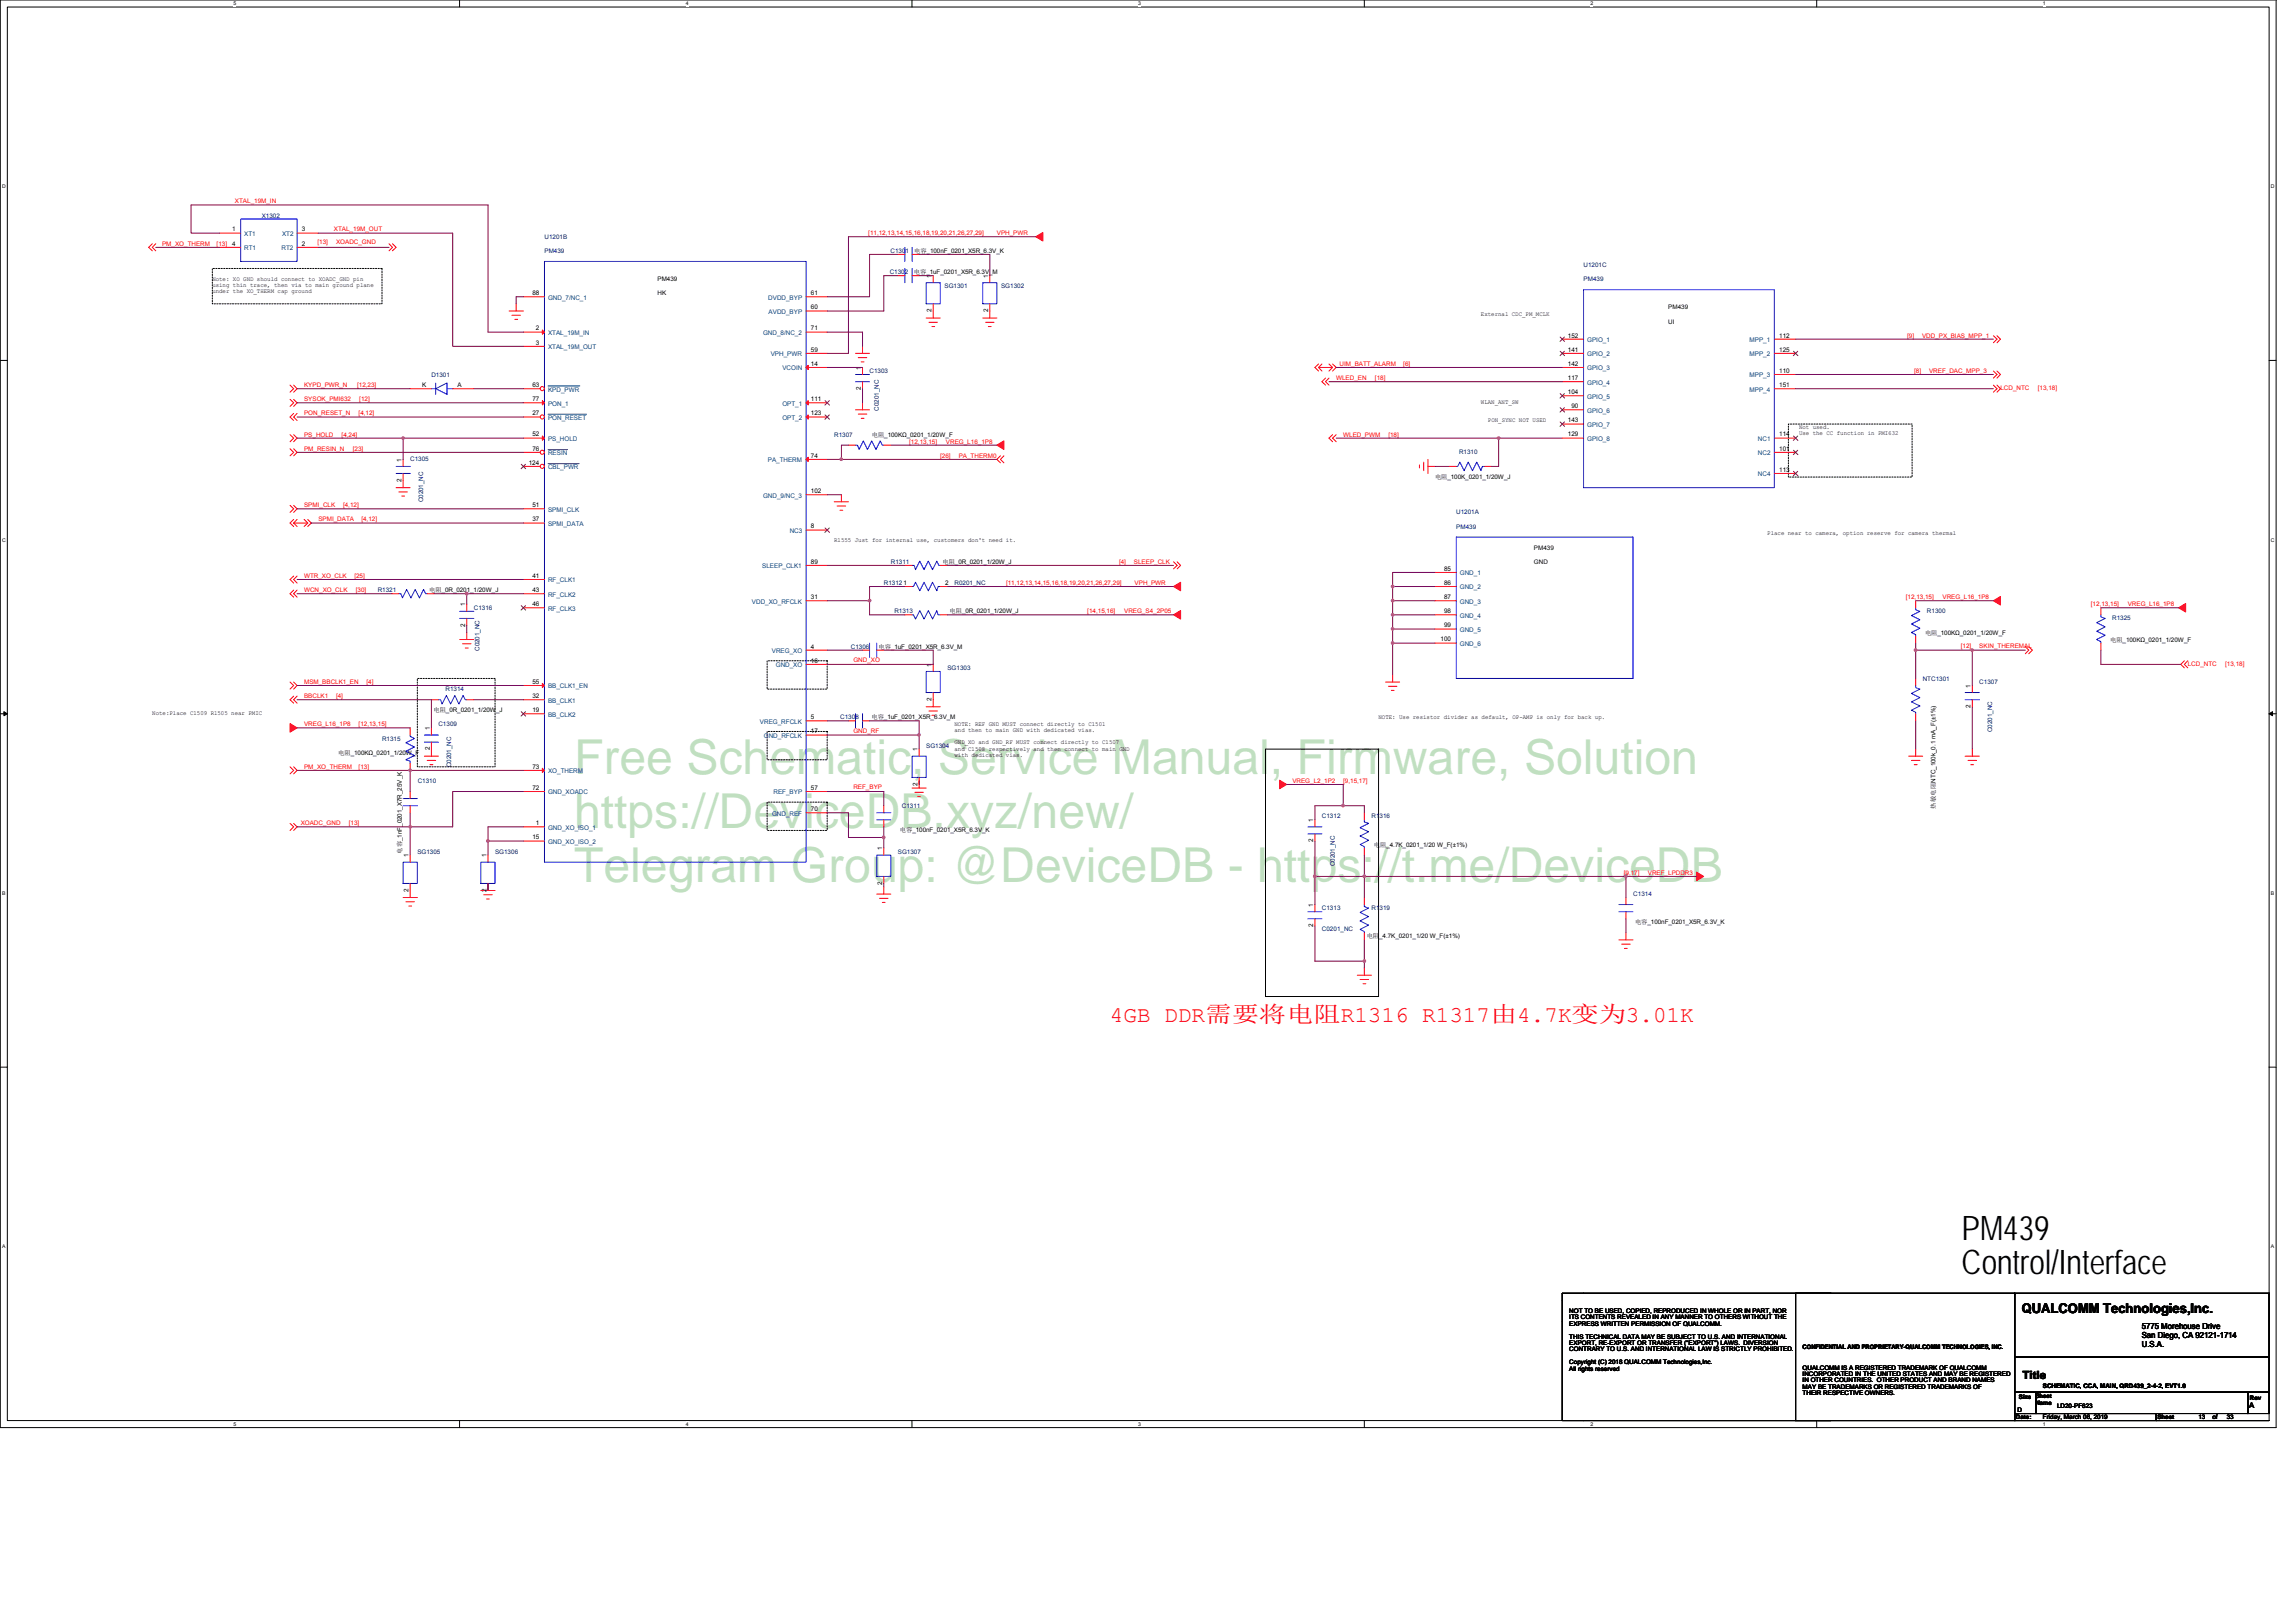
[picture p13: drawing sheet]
<svg xmlns="http://www.w3.org/2000/svg" width="297mm" height="210mm" viewBox="0 0 297 210" stroke-linecap="round" stroke-linejoin="round" font-family="sans-serif">
<defs><g id="words">
<g font-size="6.2" fill="#008000">
<text x="74.3" y="100.2">Free Schematic, Service Manual, Firmware, Solution</text>
<text x="74.3" y="107.2">https://DeviceDB.xyz/new/</text>
<text x="74.3" y="114.1">Telegram Group: @DeviceDB - https://t.me/DeviceDB</text>
</g>
<g font-size="4.4">
<text x="253.8" y="160.4">PM439</text>
<text x="253.8" y="164.9">Control/Interface</text>
</g>
<text font-size="2.9" fill="#f00" x="143.6" y="132.2">4GB DDR需需需电电R1316 R1317由4.7K变变3.01K</text>
<text font-size="1.7" x="261.6" y="169.9">QUALCOMM Technologies,Inc.</text>
<text font-size="1.5" x="261.6" y="178.4">Title</text>
<g font-size="1.1">
<text x="277.1" y="172">5775 Morehouse Drive</text>
<text x="277.1" y="173.1">San Diego, CA 92121-1714</text>
<text x="277.1" y="174.2">U.S.A.</text>
</g>
<text font-size="1" x="291" y="182.2">A</text>
<g font-size=".8">
<text x="30" y="30">1</text>
<text x="39.1" y="30">3</text>
<text x="30" y="31.8">4</text>
<text x="39.1" y="31.8">2</text>
<text x="118.2" y="35.5">电电_1uF_0201_X5R_6.3V_M</text>
<text x="118.3" y="32.7">电电_100nF_0201_X5R_6.3V_K</text>
<text x="120.5" y="35.9" transform="rotate(-90 120.5 35.9)">1</text>
<text x="127.8" y="35.9" transform="rotate(-90 127.8 35.9)">1</text>
<text x="27.5" y="36.3">Note: XO GND should connect to XOADC_GND pin</text>
<text x="27.5" y="37.1">using thin trace, then via to main ground plane</text>
<text x="27.5" y="37.9">under the XO_THERM cap ground</text>
<text x="68.9" y="38.2">88</text>
<text x="85.1" y="38.2">HK</text>
<text x="85.1" y="36.4">PM439</text>
<text x="104.9" y="40">60</text>
<text x="104.9" y="38.2">61</text>
<text x="120.5" y="40.4" transform="rotate(-90 120.5 40.4)">2</text>
<text x="127.8" y="40.4" transform="rotate(-90 127.8 40.4)">2</text>
<text x="191.6" y="40.9">External CDC_PM_MCLK</text>
<text x="215.8" y="41.9">UI</text>
<text x="215.8" y="40">PM439</text>
<text x="69.3" y="44.6">3</text>
<text x="69.3" y="42.8">2</text>
<text x="104.9" y="47.3">14</text>
<text x="104.9" y="45.5">59</text>
<text x="104.9" y="42.8">71</text>
<text x="111.4" y="47.8" transform="rotate(-90 111.4 47.8)">1</text>
<text x="202.8" y="47.3">142</text>
<text x="202.8" y="45.5">141</text>
<text x="202.8" y="43.7">152</text>
<text x="230.2" y="45.5">125</text>
<text x="230.2" y="43.7">112</text>
<text x="54.6" y="50.1">K</text>
<text x="59.2" y="50.1">A</text>
<text x="68.9" y="53.7">27</text>
<text x="68.9" y="51.9">77</text>
<text x="68.9" y="50.1">63</text>
<text x="104.9" y="53.7">123</text>
<text x="104.9" y="51.9">111</text>
<text x="111.4" y="50.5" transform="rotate(-90 111.4 50.5)">2</text>
<text x="191.6" y="52.3">WLAN_ANT_SW</text>
<text x="202.8" y="51">104</text>
<text x="202.8" y="49.2">117</text>
<text x="203.3" y="52.8">90</text>
<text x="230.2" y="50.1">151</text>
<text x="230.2" y="48.2">110</text>
<text x="51.9" y="59.7" transform="rotate(-90 51.9 59.7)">1</text>
<text x="68.9" y="58.3">76</text>
<text x="68.9" y="56.5">52</text>
<text x="104.9" y="59.2">74</text>
<text x="112.8" y="56.5">电电_100KΩ_0201_1/20W_F</text>
<text x="192.5" y="54.6">PON_SYNC NOT USED</text>
<text x="202.8" y="56.5">129</text>
<text x="202.8" y="54.7">143</text>
<text x="230.2" y="58.3">101</text>
<text x="230.2" y="56.5">114</text>
<text x="232.7" y="55.5">Not used.</text>
<text x="232.7" y="56.3">Use the CC function in PMI632</text>
<text x="51.9" y="62.3" transform="rotate(-90 51.9 62.3)">2</text>
<text x="68.4" y="60.1">124</text>
<text x="68.9" y="65.6">51</text>
<text x="104.9" y="63.8">102</text>
<text x="185.6" y="62">电电_100K_0201_1/20W_J</text>
<text x="230.2" y="61">113</text>
<text x="68.9" y="67.5">37</text>
<text x="104.9" y="68.4">8</text>
<text x="107.9" y="70.1">R1555 Just for internal use, customers don't need it.</text>
<text x="198.5" y="71.1">PM439</text>
<text x="228.6" y="69.2">Place near to camera, option reserve for camera thermal</text>
<text x="55.5" y="76.6">电电_0R_0201_1/20W_J</text>
<text x="68.9" y="76.6">43</text>
<text x="68.9" y="74.8">41</text>
<text x="104.9" y="77.5">31</text>
<text x="104.9" y="72.9">89</text>
<text x="116.9" y="75.7">1</text>
<text x="121.9" y="73">电电_0R_0201_1/20W_J</text>
<text x="122.3" y="75.7">2</text>
<text x="186.8" y="77.5">87</text>
<text x="186.8" y="75.7">86</text>
<text x="186.8" y="73.9">85</text>
<text x="198.5" y="73">GND</text>
<text x="60.2" y="81.1" transform="rotate(-90 60.2 81.1)">2</text>
<text x="60.2" y="78.5" transform="rotate(-90 60.2 78.5)">1</text>
<text x="68.9" y="78.4">46</text>
<text x="104.9" y="83.9">4</text>
<text x="113.7" y="83.9">电电_1uF_0201_X5R_6.3V_M</text>
<text x="122.8" y="79.4">电电_0R_0201_1/20W_J</text>
<text x="186.4" y="83">100</text>
<text x="186.8" y="81.2">99</text>
<text x="186.8" y="79.3">98</text>
<text x="249" y="82.1">电电_100KΩ_0201_1/20W_F</text>
<text x="273" y="83">电电_100KΩ_0201_1/20W_F</text>
<text x="68.9" y="88.5">55</text>
<text x="104.9" y="85.7">16</text>
<text x="120.5" y="86.2" transform="rotate(-90 120.5 86.2)">1</text>
<text x="254.9" y="89" transform="rotate(-90 254.9 89)">1</text>
<text x="19.7" y="92.5">Note:Place C1509 R1505 near PMIC</text>
<text x="55.6" y="94.5" transform="rotate(-90 55.6 94.5)">1</text>
<text x="56.1" y="92.2">电电_0R_0201_1/20W_J</text>
<text x="68.9" y="92.1">19</text>
<text x="68.9" y="90.3">32</text>
<text x="104.9" y="93">5</text>
<text x="104.9" y="94.9">17</text>
<text x="112.8" y="93.1">电电_1uF_0201_X5R_6.3V_M</text>
<text x="120.5" y="90.7" transform="rotate(-90 120.5 90.7)">2</text>
<text x="123.5" y="93.9">NOTE: REF GND MUST connect directly to C1501</text>
<text x="123.5" y="94.7">and then to main GND with dedicated vias.</text>
<text x="178.3" y="93">NOTE: Use resistor divider as default, OP-AMP is only for back up.</text>
<text x="254.9" y="91.6" transform="rotate(-90 254.9 91.6)">2</text>
<text x="43.8" y="97.6">电电_100KΩ_0201_1/20W_F</text>
<text x="55.6" y="97.1" transform="rotate(-90 55.6 97.1)">2</text>
<text x="68.9" y="99.5">73</text>
<text x="118.7" y="101.7" transform="rotate(-90 118.7 101.7)">2</text>
<text x="118.7" y="97.2" transform="rotate(-90 118.7 97.2)">1</text>
<text x="123.5" y="96.3">GND_XO and GND_RF MUST connect directly to C1507</text>
<text x="123.5" y="97.1">and C1508 respectively and then connect to main GND</text>
<text x="123.5" y="97.9">with dedicated vias.</text>
<text x="68.9" y="102.2">72</text>
<text x="69.3" y="106.8">1</text>
<text x="104.9" y="104.9">70</text>
<text x="104.9" y="102.2">57</text>
<text x="116.4" y="107.7">电电_100nF_0201_X5R_6.3V_K</text>
<text x="169.9" y="106.3" transform="rotate(-90 169.9 106.3)">1</text>
<text x="250.4" y="104.6" transform="rotate(-90 250.4 104.6)">热热电电NTC_100k_0.1 mA_F(±1%)</text>
<text x="52" y="110.5" transform="rotate(-90 52 110.5)">电电_1nF_0201_X7R_25V_K</text>
<text x="52.9" y="110.9" transform="rotate(-90 52.9 110.9)">1</text>
<text x="62.9" y="110.9" transform="rotate(-90 62.9 110.9)">1</text>
<text x="68.9" y="108.6">15</text>
<text x="114.1" y="110" transform="rotate(-90 114.1 110)">1</text>
<text x="169.9" y="109" transform="rotate(-90 169.9 109)">2</text>
<text x="177.8" y="109.5">电电_4.7K_0201_1/20 W_F(±1%)</text>
<text x="52.9" y="115.4" transform="rotate(-90 52.9 115.4)">2</text>
<text x="62.9" y="115.4" transform="rotate(-90 62.9 115.4)">2</text>
<text x="114.1" y="114.5" transform="rotate(-90 114.1 114.5)">2</text>
<text x="169.9" y="120" transform="rotate(-90 169.9 120)">2</text>
<text x="169.9" y="117.3" transform="rotate(-90 169.9 117.3)">1</text>
<text x="211.5" y="119.6">电电_100nF_0201_X5R_6.3V_K</text>
<text x="176.8" y="121.4">电电</text>
<text x="178.4" y="121.4">_4.7K_0201_1/20 W_F(±1%)</text>
<text x="203" y="169.9">NOT TO BE USED, COPIED, REPRODUCED IN WHOLE OR IN PART, NOR</text>
<text x="203" y="170.7">ITS CONTENTS REVEALED IN ANY MANNER TO OTHERS WITHOUT THE</text>
<text x="203" y="171.5">EXPRESS WRITTEN PERMISSION OF QUALCOMM.</text>
<text x="203" y="173.2">THIS TECHNICAL DATA MAY BE SUBJECT TO U.S. AND INTERNATIONAL</text>
<text x="203" y="174">EXPORT, RE-EXPORT OR TRANSFER (&quot;EXPORT&quot;) LAWS. DIVERSION</text>
<text x="203" y="174.8">CONTRARY TO U.S. AND INTERNATIONAL LAW IS STRICTLY PROHIBITED.</text>
<text x="203" y="176.5">Copyright (C) 2018 QUALCOMM Technologies,Inc.</text>
<text x="203" y="177.3">All rights reserved</text>
<text x="233.2" y="177.2">QUALCOMM IS A REGISTERED TRADEMARK OF QUALCOMM</text>
<text x="233.2" y="178">INCORPORATED IN THE UNITED STATES AND MAY BE REGISTERED</text>
<text x="233.2" y="178.8">IN OTHER COUNTRIES. OTHER PRODUCT AND BRAND NAMES</text>
<text x="233.2" y="179.7">MAY BE TRADEMARKS OR REGISTERED TRADEMARKS OF</text>
<text x="233.2" y="174.5">CONFIDENTIAL AND PROPRIETARY-QUALCOMM TECHNOLOGIES, INC.</text>
<text x="264.3" y="179.5">SCHEMATIC, CCA, MAIN, QRD439_2-4-2, EVT1.0</text>
<text x="233.2" y="180.5">THEIR RESPECTIVE OWNERS.</text>
<text x="260.8" y="183.6">Date:</text>
<text x="261" y="182.7">D</text>
<text x="261.2" y="181">Size</text>
<text x="263.4" y="180.9">Sheet</text>
<text x="263.4" y="181.7">Name</text>
<text x="264.3" y="183.6">Friday, March 08, 2019</text>
<text x="266.1" y="182.2">LD20-PF623</text>
<text x="279.1" y="183.6">Sheet</text>
<text x="284.4" y="183.6">13</text>
<text x="286.2" y="183.6">of</text>
<text x="288.1" y="183.6">33</text>
<text x="291.1" y="181.1">Rev</text>
</g>
<g font-size=".8" fill="#f00">
<text x="30.4" y="26.2">XTAL_19M_IN</text>
<text x="43.2" y="29.9">XTAL_19M_OUT</text>
<text x="21" y="31.8">PM_XO_THERM</text>
<text x="28" y="31.8">[13]</text>
<text x="41.1" y="31.6">[13]</text>
<text x="43.5" y="31.6">XOADC_GND</text>
<text x="112.3" y="30.4">[11,12,13,14,15,16,18,19,20,21,26,27,29]</text>
<text x="129" y="30.4">VPH_PWR</text>
<text x="173.3" y="47.3">UIM_BATT_ALARM</text>
<text x="181.5" y="47.3">[6]</text>
<text x="246.7" y="43.7">[9]</text>
<text x="248.7" y="43.7">VDD_PX_BIAS_MPP_1</text>
<text x="39.3" y="53.7">PON_RESET_N</text>
<text x="39.3" y="51.9">SYSOK_PMI632</text>
<text x="39.3" y="50.1">KYPD_PWR_N</text>
<text x="46.2" y="50.1">[12,23]</text>
<text x="46.4" y="53.7">[4,12]</text>
<text x="46.5" y="51.9">[12]</text>
<text x="172.9" y="49.2">WLED_EN</text>
<text x="177.9" y="49.2">[18]</text>
<text x="247.6" y="48.3">[8]</text>
<text x="249.6" y="48.3">VREF_DAC_MPP_3</text>
<text x="258.8" y="50.5">LCD_NTC</text>
<text x="263.6" y="50.5">[13,18]</text>
<text x="39.3" y="56.5">PS_HOLD</text>
<text x="39.3" y="58.3">PM_RESIN_N</text>
<text x="44.2" y="56.5">[4,24]</text>
<text x="45.7" y="58.3">[23]</text>
<text x="117.6" y="57.4">[12,13,15]</text>
<text x="121.6" y="59.2">[26]</text>
<text x="122.4" y="57.4">VREG_L16_1P8</text>
<text x="124" y="59.2">PA_THERM0</text>
<text x="173.8" y="56.5">WLED_PWM</text>
<text x="179.6" y="56.5">[18]</text>
<text x="39.3" y="65.6">SPMI_CLK</text>
<text x="44.4" y="65.6">[4,12]</text>
<text x="41.2" y="67.5">SPMI_DATA</text>
<text x="46.8" y="67.5">[4,12]</text>
<text x="39.3" y="76.6">WCN_XO_CLK</text>
<text x="39.3" y="74.8">WTR_XO_CLK</text>
<text x="45.8" y="74.8">[25]</text>
<text x="46" y="76.6">[30]</text>
<text x="130.2" y="75.7">[11,12,13,14,15,16,18,19,20,21,26,27,29]</text>
<text x="144.8" y="73">[4]</text>
<text x="146.7" y="73">SLEEP_CLK</text>
<text x="146.8" y="75.7">VPH_PWR</text>
<text x="246.6" y="77.5">[12,13,15]</text>
<text x="251.3" y="77.5">VREG_L16_1P8</text>
<text x="140.7" y="79.4">[14,15,16]</text>
<text x="145.4" y="79.4">VREG_S4_2P05</text>
<text x="253.7" y="83.8">[12]</text>
<text x="256.1" y="83.8">SKIN_THEREMAL</text>
<text x="270.5" y="78.4">[12,13,15]</text>
<text x="275.3" y="78.4">VREG_L16_1P8</text>
<text x="39.3" y="88.5">MSM_BBCLK1_EN</text>
<text x="47.4" y="88.5">[4]</text>
<text x="110.4" y="85.7">GND_XO</text>
<text x="283" y="86.1">LCD_NTC</text>
<text x="287.9" y="86.1">[13,18]</text>
<text x="39.3" y="90.3">BBCLK1</text>
<text x="39.3" y="94">VREG_L16_1P8</text>
<text x="43.5" y="90.3">[4]</text>
<text x="46.4" y="94">[12,13,15]</text>
<text x="110.4" y="94.8">GND_RF</text>
<text x="39.3" y="99.5">PM_XO_THERM</text>
<text x="46.4" y="99.5">[13]</text>
<text x="167.2" y="101.3">VREG_L2_1P2</text>
<text x="173.8" y="101.3">[9,15,17]</text>
<text x="38.9" y="106.8">XOADC_GND</text>
<text x="45.1" y="106.8">[13]</text>
<text x="110.4" y="102.1">REF_BYP</text>
<text x="210.1" y="113.2">[9,17]</text>
<text x="213.2" y="113.2">VREF_LPDDR3</text>
</g>
<g font-size=".8" fill="#000080">
<text x="33.9" y="28.2">X1302</text>
<text x="70.4" y="30.9">U1201B</text>
<text x="70.4" y="32.7">PM439</text>
<text x="115.1" y="35.5">C1302</text>
<text x="115.2" y="32.7">C1301</text>
<text x="204.9" y="34.5">U1201C</text>
<text x="122.2" y="37.3">SG1301</text>
<text x="129.5" y="37.3">SG1302</text>
<text x="204.9" y="36.4">PM439</text>
<text x="55.8" y="48.7">D1301</text>
<text x="112.5" y="48.3">C1303</text>
<text x="113.7" y="53.1" transform="rotate(-90 113.7 53.1)">C0201_NC</text>
<text x="53.1" y="59.7">C1305</text>
<text x="107.9" y="56.5">R1307</text>
<text x="188.8" y="58.8">R1310</text>
<text x="54.7" y="65" transform="rotate(-90 54.7 65)">C0201_NC</text>
<text x="188.4" y="66.5">U1201A</text>
<text x="188.4" y="68.4">PM439</text>
<text x="48.9" y="76.6">R1321</text>
<text x="114.3" y="75.7">R1312</text>
<text x="115.2" y="73">R1311</text>
<text x="123.5" y="75.7">R0201_NC</text>
<text x="61.3" y="78.9">C1316</text>
<text x="110.1" y="83.9">C1306</text>
<text x="115.7" y="79.4">R1313</text>
<text x="249.3" y="79.4">R1300</text>
<text x="273.3" y="80.3">R1325</text>
<text x="57.6" y="89.4">R1314</text>
<text x="62" y="84.2" transform="rotate(-90 62 84.2)">C0201_NC</text>
<text x="122.6" y="86.7">SG1303</text>
<text x="248.7" y="88.1">NTC1301</text>
<text x="256.1" y="88.5">C1307</text>
<text x="49.4" y="95.8">R1315</text>
<text x="56.7" y="94">C1309</text>
<text x="108.7" y="93.1">C1308</text>
<text x="257.7" y="94.7" transform="rotate(-90 257.7 94.7)">C0201_NC</text>
<text x="54" y="101.3">C1310</text>
<text x="58.4" y="99.3" transform="rotate(-90 58.4 99.3)">C0201_NC</text>
<text x="119.8" y="96.7">SG1304</text>
<text x="116.7" y="104.5">C1311</text>
<text x="171" y="105.9">C1312</text>
<text x="177.4" y="105.9">R1316</text>
<text x="54" y="110.4">SG1305</text>
<text x="64" y="110.4">SG1306</text>
<text x="116.2" y="110.4">SG1307</text>
<text x="172.7" y="112.1" transform="rotate(-90 172.7 112.1)">C0201_NC</text>
<text x="171" y="117.8">C1313</text>
<text x="177.4" y="117.8">R1319</text>
<text x="211.3" y="115.9">C1314</text>
<text x="171" y="120.5">C0201_NC</text>
</g>
<g font-size=".8" fill="#004080">
<text x="31.6" y="30.5">XT1</text>
<text x="31.6" y="32.4">RT1</text>
<text x="36.4" y="32.4">RT2</text>
<text x="36.5" y="30.5">XT2</text>
<text x="70.9" y="38.8">GND_7/NC_1</text>
<text x="99.4" y="38.8">DVDD_BYP</text>
<text x="99.4" y="40.6">AVDD_BYP</text>
<text x="70.9" y="45.2">XTAL_19M_OUT</text>
<text x="70.9" y="43.3">XTAL_19M_IN</text>
<text x="98.7" y="43.3">GND_8/NC_2</text>
<text x="99.7" y="46.1">VPH_PWR</text>
<text x="101.2" y="47.9">VCOIN</text>
<text x="205.3" y="47.9">GPIO_3</text>
<text x="205.3" y="46.1">GPIO_2</text>
<text x="205.3" y="44.3">GPIO_1</text>
<text x="226.4" y="46.1">MPP_2</text>
<text x="226.4" y="44.3">MPP_1</text>
<text x="70.9" y="52.5">PON_1</text>
<text x="70.9" y="50.7">KPD_PWR</text>
<text x="101.2" y="52.5">OPT_1</text>
<text x="205.3" y="53.4">GPIO_6</text>
<text x="205.3" y="51.6">GPIO_5</text>
<text x="205.3" y="49.8">GPIO_4</text>
<text x="226.4" y="50.7">MPP_4</text>
<text x="226.4" y="48.8">MPP_3</text>
<text x="70.9" y="58.9">RESIN</text>
<text x="70.9" y="57.1">PS_HOLD</text>
<text x="70.9" y="54.3">PON_RESET</text>
<text x="99.3" y="59.8">PA_THERM</text>
<text x="101.2" y="54.3">OPT_2</text>
<text x="205.3" y="57.1">GPIO_8</text>
<text x="205.3" y="55.2">GPIO_7</text>
<text x="227.4" y="58.9">NC2</text>
<text x="227.4" y="57.1">NC1</text>
<text x="70.9" y="60.7">CBL_PWR</text>
<text x="98.7" y="64.4">GND_9/NC_3</text>
<text x="227.4" y="61.6">NC4</text>
<text x="70.9" y="68.1">SPMI_DATA</text>
<text x="70.9" y="66.2">SPMI_CLK</text>
<text x="102.2" y="69">NC3</text>
<text x="70.9" y="77.2">RF_CLK2</text>
<text x="70.9" y="75.4">RF_CLK1</text>
<text x="98.6" y="73.5">SLEEP_CLK1</text>
<text x="188.9" y="76.3">GND_2</text>
<text x="188.9" y="74.4">GND_1</text>
<text x="70.9" y="79">RF_CLK3</text>
<text x="97.3" y="78.1">VDD_XO_RFCLK</text>
<text x="188.9" y="83.6">GND_6</text>
<text x="188.9" y="81.8">GND_5</text>
<text x="188.9" y="79.9">GND_4</text>
<text x="188.9" y="78.1">GND_3</text>
<text x="70.9" y="89.1">BB_CLK1_EN</text>
<text x="99.9" y="84.5">VREG_XO</text>
<text x="100.4" y="86.3">GND_XO</text>
<text x="70.9" y="92.7">BB_CLK2</text>
<text x="70.9" y="90.9">BB_CLK1</text>
<text x="98.3" y="93.6">VREG_RFCLK</text>
<text x="98.8" y="95.5">GND_RFCLK</text>
<text x="70.9" y="100.1">XO_THERM</text>
<text x="70.9" y="107.4">GND_XO_ISO_1</text>
<text x="70.9" y="102.8">GND_XOADC</text>
<text x="99.9" y="105.5">GND_REF</text>
<text x="100.1" y="102.8">REF_BYP</text>
<text x="70.9" y="109.2">GND_XO_ISO_2</text>
</g>
<g font-size=".7">
<text x="30.2" y=".7">5</text>
<text x="88.7" y=".7">4</text>
<text x="147.2" y=".7">3</text>
<text x="205.8" y=".7">2</text>
<text x="264.3" y=".7">1</text>
<text x=".3" y="24.4">D</text>
<text x="293.8" y="24.4">D</text>
<text x=".3" y="70.1">C</text>
<text x="293.8" y="70.1">C</text>
<text x=".3" y="115.8">B</text>
<text x="293.8" y="115.8">B</text>
<text x=".3" y="161.5">A</text>
<text x="293.8" y="161.5">A</text>
<text x="30.2" y="184.5">5</text>
<text x="88.7" y="184.5">4</text>
<text x="147.2" y="184.5">3</text>
<text x="205.8" y="184.5">2</text>
<text x="264.3" y="184.5">1</text>
</g>
</g></defs>
<path d="M0 0h294.5v184.7h-294.5zM.9 .9h292.7v182.9h-292.7z" fill="none" stroke="#000" stroke-width=".13"/>
<g fill="#fff">
<path d="M30.2 .1h.4v.7h-.4z"/>
<path d="M30.2 183.9h.4v.7h-.4z"/>
</g>
<path d="M59.5 0v.9M59.5 183.8v.9" fill="none" stroke="#000" stroke-width=".13"/>
<g fill="#fff">
<path d="M88.7 .1h.4v.7h-.4z"/>
<path d="M88.7 183.9h.4v.7h-.4z"/>
</g>
<path d="M118 0v.9M118 183.8v.9" fill="none" stroke="#000" stroke-width=".13"/>
<g fill="#fff">
<path d="M147.2 .1h.4v.7h-.4z"/>
<path d="M147.2 183.9h.4v.7h-.4z"/>
</g>
<path d="M176.5 0v.9M176.5 183.8v.9" fill="none" stroke="#000" stroke-width=".13"/>
<g fill="#fff">
<path d="M205.8 .1h.3v.7h-.3z"/>
<path d="M205.8 183.9h.3v.7h-.3z"/>
</g>
<path d="M235 0v.9M235 183.8v.9" fill="none" stroke="#000" stroke-width=".13"/>
<g fill="#fff">
<path d="M264.3 .1h.3v.7h-.3z"/>
<path d="M264.3 183.9h.3v.7h-.3z"/>
<path d="M.3 23.8h.4v.7h-.4z"/>
<path d="M293.8 23.8h.5v.7h-.5z"/>
<path d="M.3 69.5h.4v.7h-.4z"/>
<path d="M293.8 69.5h.5v.7h-.5z"/>
</g>
<path d="M0 46.6h.9M293.6 46.6h.9" fill="none" stroke="#000" stroke-width=".13"/>
<g fill="#fff">
<path d="M.3 115.2h.4v.8h-.4z"/>
<path d="M293.8 115.2h.4v.8h-.4z"/>
</g>
<path d="M0 92.4h.9M293.6 92.4h.9" fill="none" stroke="#000" stroke-width=".13"/>
<path d="M.5 92.1l.4 .3-.4 .2zM293.6 92.4l.4-.3v.5z" fill="#000" stroke="#000" stroke-width=".13"/>
<g fill="#fff">
<path d="M.3 160.9h.4v.8h-.4z"/>
<path d="M293.8 160.9h.4v.8h-.4z"/>
</g>
<g fill="none" stroke="#000" stroke-width=".13">
<path d="M163.7 96.9h14.6v32h-14.6zM178.3 96.9h.1M0 138.1h.9M293.6 138.1h.9M232.3 167.3h28.3v16.5h-28.3zM236.9 167.3h-34.8v16.5h34.8M260.6 167.3h33v8.3h-33zM260.6 175.6h33v4.5h-33zM260.6 167.3h.1M293.6 167.3h.1M293.6 175.6h.1M260.6 180.1h2.8v2.8h-2.8z"/>
<path d="M260.6 182.9h18.3v.9h-18.3zM263.4 180.1h.1M263.4 180.1h27.4v2.8h-27.4zM278.9 182.9h.1M278.9 183.8h14.7M290.8 180.1h2.8v2.8h-2.8zM290.8 180.1h.1M293.6 180.1h.1"/>
</g>
<path d="M27.5 34.7h21.9v4.6h-21.9zM231.4 54.9h16v6.8h-16zM54 87.8h10v11.4h-10zM99.2 85.5h7.8v3.7h-7.8zM99.2 94.6h7.8v3.7h-7.8zM99.2 103.8h7.8v3.6h-7.8z" fill="none" stroke="#000" stroke-width=".13" stroke-dasharray=".2 .2"/>
<g fill="none" stroke="#f00" stroke-width=".13">
<path d="M19.7 31.5l-.5 .5 .5 .4M20.1 31.5l-.4 .5 .4 .4M28.4 30.2h2.7M28.4 32h2.7M38.4 32h2.8M38.4 30.2h2.8M50.3 31.5l.5 .5-.5 .4M50.8 31.5l.4 .5-.4 .4M66.8 39.3v.9M104.3 38.4h2.7M116.2 32.9h.9M116.2 35.7h.9"/>
<path d="M118 32.9h.9M118 35.7h.9M120.7 39.3v1.8M120.7 35.7v.9M128.1 39.3v1.8M128.1 35.7v.9M37.5 56.2l.5 .5-.5 .4M37.5 51.7l.5 .4-.5 .5M37.5 49.8l.5 .5-.5 .4M37.5 58.1l.5 .4-.5 .5M38 56.2l.4 .5-.4 .4M38 51.7l.4 .4-.4 .5"/>
<path d="M38 49.8l.4 .5-.4 .4M38 58.1l.4 .4-.4 .5M38 53.5l-.5 .5 .5 .4M38.4 53.5l-.4 .5 .4 .4M53.1 50.3h2.7M58.6 50.3h2.7M65.9 40.2h1.8M66.2 40.8h1.1M66.6 41.3h.4M104.3 59.4h2.7M104.3 54h2.7M104.3 52.1h2.7"/>
<path d="M104.3 47.5h2.7M104.3 45.7h2.7M104.3 43h2.7M104.3 40.2h2.7M110.7 53h1.8M110.7 45.7h1.8M111 53.6h1.1M111 46.3h1.1M111.4 54.1h.4M111.4 46.8h.4M111.6 52.1v.9M111.6 44.8v.9"/>
<path d="M111.6 47.5v1M111.6 49.4v.9M119.8 41.1h1.8M120.2 41.7h1.1M120.6 42.2h.3M127.1 41.1h1.9M127.5 41.7h1.1M127.9 42.2h.3M129.4 59l-.4 .4 .4 .5M129.9 59l-.5 .4 .5 .5M170.6 47.1l-.5 .4 .5 .5M170.6 47.5l.4 .5"/>
<path d="M170.6 47.5h1.8M171 47.1l-.4 .4M171.5 48.9l-.5 .5 .5 .4M171.9 48.9l-.4 .5 .4 .4M171.9 47.1l.5 .4M172.4 47.1l.5 .4-.5 .5M172.4 56.2l-.5 .5 .5 .4M172.4 47.5l-.5 .5M172.9 56.2l-.5 .5 .5 .4M184.2 59.8v1.1M184.7 59.4v1.9M257.9 43.4l.5 .5-.5 .4"/>
<path d="M257.9 48l.5 .5-.5 .4M257.9 49.8l.5 .5-.5 .4M258.4 43.4l.4 .5-.4 .4M258.4 48l.4 .5-.4 .4M258.4 49.8l.4 .5-.4 .4M37.5 65.4l.5 .4-.5 .5M38 65.4l.4 .4-.4 .5M38 67.7l.4 .4M38 67.7h1.8M38 67.2l-.5 .5 .5 .4M38 76.3l-.5 .5 .5 .5M38 74.5l-.5 .5 .5 .4"/>
<path d="M38.4 67.2l-.4 .5M38.4 76.3l-.4 .5 .4 .5M38.4 74.5l-.4 .5 .4 .4M39.3 67.2l.5 .5M39.8 67.2l.5 .5-.5 .4M39.8 67.7l-.5 .4M50.7 76.8h.9M51.2 63.1h1.9M51.6 63.6h1.1M52 64.2h.3M52.2 62.2v.9M55.3 76.8h.9"/>
<path d="M60.4 78.2v.9M67.7 78.6h2.7M67.7 76.8h2.7M67.7 75h2.7M67.7 67.7h2.7M67.7 65.8h2.7M104.3 77.7h2.7M104.3 73.2h2.7M104.3 64h2.7M107.9 64.9h1.9M108.3 65.5h1.1M108.7 66h.3"/>
<path d="M108.9 64v.9M117.1 75.9h.9M117.1 79.5h.9M121.6 75.9h1M121.6 79.5h1M151.8 72.7l.5 .5-.5 .4M152.3 72.7l.4 .5-.4 .4M183.6 60.2v.3M184.7 60.3h.9M185.6 79.5h2.8M185.6 77.7h2.8M185.6 75.9h2.8"/>
<path d="M185.6 74.1h2.8M247.8 77.7v.9M37.5 99.2l.5 .5-.5 .4M37.5 88.2l.5 .5-.5 .5M38 99.2l.4 .5-.4 .4M38 88.2l.4 .5-.4 .5M38 90.1l-.5 .4 .5 .5M38.4 90.1l-.4 .4 .4 .5M54.9 97.8h1.8M55.3 98.4h1.1M55.6 98.9h.4M55.8 96.9v.9"/>
<path d="M59.5 82.7h1.8M59.8 83.3h1.1M60.2 83.8h.4M60.4 81.8v.9M60.4 80v.9M67.7 99.7h2.7M67.7 92.4h2.7M67.7 90.5h2.7M67.7 88.7h2.7M104.3 93.3h2.7M104.3 84.1h2.7M104.3 95.1h2.7"/>
<path d="M104.3 86h2.7M109.8 93.3h.9M111.6 93.3h.9M118.9 96.9v.9M119.8 91.4h1.8M120.2 92h1.1M120.6 92.5h.3M120.7 89.6v1.8M120.7 86v.9M179.3 88.2h1.8M179.6 88.8h1.1M180 89.3h.4"/>
<path d="M180.2 87.3v.9M185.6 83.2h2.8M185.6 81.4h2.8M246.9 97.8h1.8M247.3 98.4h1.1M247.6 98.9h.4M247.8 96.9v.9M247.8 82.3v.9M247.8 92.4v.9M247.8 87.8v.9M254.2 97.8h1.9M254.6 98.4h1.1"/>
<path d="M255 98.9h.3M255.2 96.9v.9M255.2 88.7v.9M255.2 90.5v.9M262 83.7l.5 .4-.5 .5M262.5 83.7l.4 .4-.4 .5M282.6 85.5l-.5 .5 .5 .4M283 85.5l-.4 .5 .4 .4M37.5 106.5l.5 .5-.5 .4M38 106.5l.4 .5-.4 .4M52.2 116.1h1.8M52.5 116.7h1.1"/>
<path d="M52.9 117.2h.4M53.1 115.2v.9M53.1 102.4v.9M53.1 104.2v1M62.2 115.2h1.8M62.6 115.8h1.1M62.9 116.3h.4M63.1 114.3v.9M67.7 108.8h2.7M67.7 107h2.7M67.7 102.4h2.7M104.3 105.2h2.7"/>
<path d="M104.3 102.4h2.7M113.4 115.7h1.8M113.8 116.2h1.1M114.1 116.8h.4M114.3 114.7v1M114.3 113.4v.9M114.3 109.7v.9M114.3 104.2v1M114.3 106.1v.9M118 102h1.8M118.4 102.5h1.1M118.7 103h.4"/>
<path d="M118.9 101v1M118.9 100.6v.9M170.1 106.1v.9M170.1 107.9v.9M170.1 117v1M170.1 118.9v.9M210.4 116.1v.9M210.4 118v.9M175.6 126.2h1.8M176 126.7h1.1M176.3 127.3h.4M176.5 125.3v.9"/>
<path d="M209.4 121.6h1.9M209.8 122.2h1.1M210.2 122.7h.3M210.4 120.7v.9"/>
</g>
<g fill="#f00" stroke="#f00" stroke-width=".13">
<path d="M104.3 59.4l.3-.2v.5z"/>
<path d="M104.3 54l.3-.3v.5z"/>
<path d="M104.3 52.1l.3-.3v.6z"/>
<path d="M104.3 47.5l.3-.2v.5z"/>
<path d="M70.2 99.4l.2 .3-.2 .2z"/>
<path d="M70.2 88.4l.2 .3-.2 .3z"/>
<path d="M37.5 93.6l.9 .6-.9 .5z" fill-rule="evenodd"/>
<path d="M129 57.6l.9-.6v1.1z" fill-rule="evenodd"/>
<path d="M134 30.6l.9-.5v1.1z" fill-rule="evenodd"/>
<path d="M151.8 75.9l.9-.6v1.1z" fill-rule="evenodd"/>
<path d="M151.8 79.5l.9-.5v1.1z" fill-rule="evenodd"/>
<path d="M219.5 112.8l.9 .6-.9 .5z" fill-rule="evenodd"/>
<path d="M165.5 100.9l1 .6-1 .5z" fill-rule="evenodd"/>
<path d="M257.9 77.7l.9-.5v1.1z" fill-rule="evenodd"/>
<path d="M281.9 78.6l.9-.5v1.1z" fill-rule="evenodd"/>
</g>
<g fill="none" stroke="#00f" stroke-width=".13">
<path d="M31.1 32h.1M31.1 30.2h.1M31.1 28.3h7.3v5.5h-7.3zM38.4 32h.1M38.4 30.2h.1M70.4 33.8h33.9v77.7h-33.9zM117.1 32v1.8M117.1 32.9h.1M117.1 34.7v1.9M117.1 35.7h.1M118 32.9h.1M118 32v1.8"/>
<path d="M118 35.7h.1M118 34.7v1.9M119.8 36.6h1.8v2.7h-1.8zM120.7 39.3h.1M120.7 36.6h.1M127.1 36.6h1.9v2.7h-1.9zM128.1 39.3h.1M128.1 36.6h.1M55.8 50.3h.6M55.8 50.3h.1M56.4 50.3l1.4-.7v1.4zM56.4 49.6v1.4"/>
<path d="M57.8 50.3h.8M58.6 50.3h.1M110.7 48.5h1.8M110.7 49.4h1.8M111.6 48.5h.1M111.6 49.4h.1M51.6 76.8h.1M51.6 76.8h.3l.2 .6 .5-1.1 .6 1.1 .5-1.1 .6 1.1 .5-1.1 .3 .5h.2M55.3 76.8h.1M59.5 79.1h1.8M60.4 79.1h.1M118 75.9h.1"/>
<path d="M118 79.5h.1M118 75.9h.2l.2-.6 .6 1.1 .5-1.1 .6 1.1 .5-1.1 .6 1.1 .2-.5h.2M118 79.5h.2l.2 .6 .6-1.1 .5 1.1 .6-1.1 .5 1.1 .6-1.1 .2 .5h.2M121.6 75.9h.1M121.6 79.5h.1M188.4 69.5h22.9v18.3h-22.9zM247.8 78.6h.1M247.8 78.6v.3l.6 .2-1.1 .6 1.1 .5-1.1 .5 1.1 .6-1.1 .5 .5 .3v.2M59.5 80h1.8M60.4 80h.1M110.7 92.4v1.8M110.7 93.3h.1"/>
<path d="M111.6 93.3h.1M111.6 92.4v1.8M118 97.8h1.8v2.8h-1.8zM118.9 97.8h.1M119.8 86.9h1.8v2.7h-1.8zM120.7 89.6h.1M120.7 86.9h.1M247.8 82.3h.1M247.8 88.7h.1M247.8 92.4h.1M247.8 88.7v.3l.6 .2-1.1 .5 1.1 .6-1.1 .5 1.1 .5-1.1 .6 .5 .3v.2M254.2 89.6h1.9"/>
<path d="M254.2 90.5h1.9M255.2 89.6h.1M255.2 90.5h.1M52.2 103.3h1.8M52.2 104.2h1.8M53.1 103.3h.1M53.1 104.2h.1M113.4 110.6h1.8v2.8h-1.8zM113.4 105.2h1.8M113.4 106.1h1.8M114.3 113.4h.1M114.3 110.6h.1"/>
<path d="M114.3 105.2h.1M114.3 106.1h.1M118.9 100.6h.1M169.2 107h1.8M169.2 107.9h1.8M169.2 118h1.8M169.2 118.9h1.8M170.1 107h.1M170.1 107.9h.1M170.1 118h.1M170.1 118.9h.1M209.4 117h1.9"/>
<path d="M209.4 118h1.9M210.4 117h.1M210.4 118h.1"/>
</g>
<path d="M106.7 53.7l.6 .6M106.7 51.8l.6 .6M107.3 53.7l-.6 .6M107.3 51.8l-.6 .6M67.4 78.4l.6 .5M68 78.4l-.6 .5M67.4 92.1l.6 .5M68 92.1l-.6 .5" fill="none" stroke="#804000" stroke-width=".13"/>
<circle cx="70.2" cy="60.3" r=".27" fill="#fff" stroke="#f00" stroke-width=".13"/>
<path d="M67.7 60.3h2.2" fill="none" stroke="#f00" stroke-width=".13"/>
<path d="M67.4 60.1l.6 .5M68 60.1l-.6 .5" fill="none" stroke="#804000" stroke-width=".13"/>
<path d="M70.9 60h4" fill="none" stroke="#004080" stroke-width=".13"/>
<circle cx="70.2" cy="58.5" r=".27" fill="#fff" stroke="#f00" stroke-width=".13"/>
<path d="M67.7 58.5h2.2M67.7 56.7h2.7" fill="none" stroke="#f00" stroke-width=".13"/>
<path d="M70.9 58.2h2.5" fill="none" stroke="#004080" stroke-width=".13"/>
<path d="M70.2 56.4l.2 .3-.2 .3z" fill="#f00" stroke="#f00" stroke-width=".13"/>
<circle cx="70.2" cy="53.9" r=".27" fill="#fff" stroke="#f00" stroke-width=".13"/>
<path d="M67.7 54h2.2M67.7 52.1h2.7" fill="none" stroke="#f00" stroke-width=".13"/>
<path d="M70.9 53.6h5" fill="none" stroke="#004080" stroke-width=".13"/>
<path d="M70.2 51.8l.2 .3-.2 .3z" fill="#f00" stroke="#f00" stroke-width=".13"/>
<circle cx="70.2" cy="50.3" r=".27" fill="#fff" stroke="#f00" stroke-width=".13"/>
<g fill="none" stroke="#f00" stroke-width=".13">
<path d="M67.7 38.4h2.7M52.2 59.4v.9M67.7 50.3h2.2M67.7 44.8h2.7M67.7 43h2.7M109.8 57.6h.9M114.3 57.6h.9M202.1 56.7h2.8M202.1 54.9h2.8M202.1 53h2.8M202.1 51.2h2.8M202.1 49.4h2.8"/>
<path d="M202.1 47.5h2.8M202.1 45.7h2.8M202.1 43.9h2.8M229.5 58.5h2.8M229.5 56.7h2.8M229.5 50.3h2.8M229.5 48.5h2.8M229.5 45.7h2.8M229.5 43.9h2.8M52.2 61.3v.9M104.3 68.6h2.7M117.1 73.2h.9"/>
<path d="M121.6 73.2h1M187.5 60.3h.9M192.1 60.3h.9M229.5 61.3h2.8M271.8 78.6v.9M53.1 94.2v.9M53.1 98.7v1M55.8 94.2v.9M55.8 96v.9M55.8 90.5h.9M60.4 90.5h.9M111.6 84.1h.9"/>
<path d="M113.4 84.1h.9M271.8 83.2v.9M53.1 114.3v.9M53.1 110.6v.9M63.1 114.3v.9M63.1 110.6v.9M176.5 109.7v.9M176.5 105.2v.9M176.5 116.1v.9M176.5 120.7v.9"/>
</g>
<path d="M70.9 49.9h4.1" fill="none" stroke="#004080" stroke-width=".13"/>
<path d="M70.2 42.7l.2 .3-.2 .2z" fill="#f00" stroke="#f00" stroke-width=".13"/>
<g fill="none" stroke="#804000" stroke-width=".13">
<path d="M201.8 54.6l.6 .6M201.8 52.7l.6 .6M201.8 50.9l.6 .6M201.8 45.4l.6 .6M201.8 43.6l.6 .6M202.4 54.6l-.6 .6M202.4 52.7l-.6 .6M202.4 50.9l-.6 .6M202.4 45.4l-.6 .6M202.4 43.6l-.6 .6M232 58.3l.6 .5M232 56.4l.6 .6"/>
<path d="M232 45.4l.6 .6M232.6 58.3l-.6 .5M232.6 56.4l-.6 .6M232.6 45.4l-.6 .6M106.7 68.3l.6 .6M107.3 68.3l-.6 .6M232 61l.6 .6M232.6 61l-.6 .6"/>
</g>
<g fill="none" stroke="#00f" stroke-width=".13">
<path d="M204.9 37.5h24.6v25.6h-24.6zM110.7 57.6h.1M110.7 57.6h.3l.1 .5 .6-1.1 .5 1.1 .6-1.1 .5 1.1 .6-1.1 .2 .6h.2M114.3 57.6h.1M51.2 60.3h1.9M51.2 61.3h1.9M52.2 60.3h.1M52.2 61.3h.1M118 73.2h.1M118 73.2h.3l.1 .5 .6-1.1 .5 1.1 .6-1.1 .5 1.1 .6-1.1 .3 .6h.1M121.6 73.2h.1M188.4 60.3h.1"/>
<path d="M188.4 60.3h.2l.3-.5 .5 1.1 .5-1.1 .6 1.1 .5-1.1 .6 1.1 .2-.6h.3M192.1 60.3h.1M271.8 79.5h.1M271.8 79.5v.3l.5 .2-1.1 .6 1.1 .5-1.1 .6 1.1 .5-1.1 .5 .6 .3v.2M53.1 98.7h.1M53.1 95.1h.1M53.1 95.1v.2l.5 .2-1.1 .6 1.1 .5-1.1 .6 1.1 .5-1.1 .6 .6 .2v.2M54.9 95.1h1.8M54.9 96h1.8M55.8 95.1h.1M55.8 96h.1M56.7 90.5h.1"/>
<path d="M56.7 90.5h.3l.2 .6 .5-1.1 .6 1.1 .5-1.1 .6 1.1 .5-1.1 .3 .5h.2M60.4 90.5h.1M112.5 83.2v1.8M112.5 84.1h.1M113.4 84.1h.1M113.4 83.2v1.8M271.8 83.2h.1M52.2 111.5h1.8v2.8h-1.8zM53.1 114.3h.1M53.1 111.5h.1M62.2 111.5h1.8v2.8h-1.8zM63.1 114.3h.1"/>
<path d="M63.1 111.5h.1M176.5 106.1h.1M176.5 109.7h.1M176.5 106.1v.2l.6 .2-1.1 .6 1.1 .5-1.1 .6 1.1 .5-1.1 .6 .5 .2v.2M176.5 117h.1M176.5 117v.3l.6 .2-1.1 .5 1.1 .6-1.1 .5 1.1 .6-1.1 .5 .5 .3v.2M176.5 120.7h.1"/>
</g>
<g fill="none" stroke="#800040" stroke-width=".13">
<path d="M20.1 32h8.3M28.4 30.2h-3.7v-3.7h38.4v16.5h4.6M41.2 30.2h17.4v14.6h9.1M41.2 32h9.1M67.7 38.4h-.9v.9M116.2 35.7h-1.9v4.5h-7.3M116.2 32.9h-3.7v5.5h-5.5M118.9 35.7h1.8M118.9 32.9h9.2v2.8M134 30.6h-24.2v15.1h-2.8M38.4 56.7h13.8M38.4 58.5h29.3"/>
<path d="M38.4 54h29.3M38.4 52.1h29.3M38.4 50.3h14.7M52.2 56.7v2.7M52.2 56.7h15.5M61.3 50.3h6.4M107 43h4.6v1.8M107 47.5h4.6M107 59.4h1.9M108.9 59.4h20.1M109.8 57.6h-.9v1.8M111.6 50.3v1.8"/>
<path d="M115.2 57.6h13.8M171.9 49.4h30.2M172.9 56.7h21M172.9 47.5h29.2M193.9 56.7v3.6h-.9M193.9 56.7h8.2M232.3 43.9h25.6M232.3 48.5h25.6M232.3 50.3h25.6M38.4 65.8h29.3M38.4 75h29.3M38.4 76.8h12.3"/>
<path d="M40.3 67.7h27.4M56.2 76.8h4.2M67.7 76.8h-7.3v1.4M107 77.7h5.5M107 73.2h10.1M107 64h1.9M112.5 77.7v1.8h4.6M117.1 75.9h-4.6v1.8M122.6 79.5h29.2M122.6 75.9h29.2M122.6 73.2h29.2M180.2 75.9h5.4"/>
<path d="M180.2 77.7h5.4M180.2 79.5h5.4M180.2 75.9v1.8M180.2 77.7v1.8M180.2 79.5v1.9M185.6 74.1h-5.4v1.8M185.6 60.3h1.9M247.8 77.7h10.1M271.8 78.6h10.1M38.4 90.5h17.4v3.7M38.4 88.7h29.3M38.4 99.7h14.7"/>
<path d="M38.4 94.2h14.7M53.1 99.7v2.7M53.1 99.7h14.6M60.4 80.9v.9M61.3 90.5h6.4M107 93.3h2.8M107 84.1h4.6M107 95.1h11.9M112.5 93.3h6.4v1.8M114.3 84.1h6.4v1.9h-13.7M118.9 95.1v1.8M180.2 83.2h5.4"/>
<path d="M180.2 81.4h5.4M180.2 83.2v4.1M180.2 81.4v1.8M247.8 93.3v3.6M247.8 84.1v3.7M247.8 83.2v.9M247.8 84.1h7.4M255.2 84.1v4.6M255.2 91.4v5.5M255.2 84.1h6.8M271.8 84.1v1.9h10.3M38.4 107h14.7"/>
<path d="M53.1 105.2v1.8M53.1 107v3.6M63.1 114.3v.9M63.1 108.8v1.8M63.1 108.8h4.6M67.7 107h-4.6v1.8M67.7 102.4h-9.1v4.6h-5.5M107 102.4h7.3v1.8M107 105.2h2.8v3.2h4.5M114.3 114.3v.4M114.3 107v1.4M114.3 108.4v1.3"/>
<path d="M118.9 101v.5M166.5 101.5h7.3v2.7M170.1 113.4h6.4M170.1 108.8v4.6M170.1 113.4v3.6M170.1 119.8v4.6h6.4M173.8 104.2h2.7v1M173.8 104.2h-3.7v1.9M176.5 110.6v2.8M176.5 113.4h33.9M176.5 113.4v2.7M210.4 113.4h9.1"/>
<path d="M210.4 118.9v1.8M210.4 113.4v2.7M176.5 121.6v2.8M176.5 124.4v.9"/>
</g>
<g fill="#f0f" stroke="#f0f" stroke-width=".13">
<path d="M180 83.1h.3v.2h-.3z" fill-rule="evenodd"/>
<path d="M247.7 84h.3v.2h-.3z" fill-rule="evenodd"/>
<path d="M114.2 108.2h.2v.3h-.2z" fill-rule="evenodd"/>
<path d="M170 113.2h.2v.3h-.2z" fill-rule="evenodd"/>
<path d="M176.4 124.2h.2v.3h-.2z" fill-rule="evenodd"/>
<path d="M60.2 76.7h.3v.2h-.3z" fill-rule="evenodd"/>
<path d="M180 83.1h.3v.2h-.3z" fill-rule="evenodd"/>
<path d="M247.7 84h.3v.2h-.3z" fill-rule="evenodd"/>
<path d="M114.2 108.2h.2v.3h-.2z" fill-rule="evenodd"/>
<path d="M170 113.2h.2v.3h-.2z" fill-rule="evenodd"/>
<path d="M176.4 124.2h.2v.3h-.2z" fill-rule="evenodd"/>
<path d="M60.2 76.7h.3v.2h-.3z" fill-rule="evenodd"/>
<circle cx="180.2" cy="75.9" r=".17"/>
<circle cx="180.2" cy="77.7" r=".17"/>
<circle cx="180.2" cy="79.5" r=".17"/>
<circle cx="193.9" cy="56.7" r=".17"/>
<circle cx="255.1" cy="84.1" r=".17"/>
<circle cx="108.8" cy="59.4" r=".17"/>
<circle cx="180.2" cy="81.4" r=".17"/>
<circle cx="53.1" cy="107" r=".17"/>
<circle cx="53.1" cy="99.7" r=".17"/>
<circle cx="63.1" cy="108.8" r=".17"/>
<circle cx="112.5" cy="77.7" r=".17"/>
<circle cx="118.9" cy="95.1" r=".17"/>
<circle cx="52.2" cy="56.7" r=".17"/>
<circle cx="176.5" cy="113.4" r=".17"/>
<circle cx="210.3" cy="113.4" r=".17"/>
<circle cx="173.8" cy="104.2" r=".17"/>
</g>
<use href="#words"/>
</svg>
